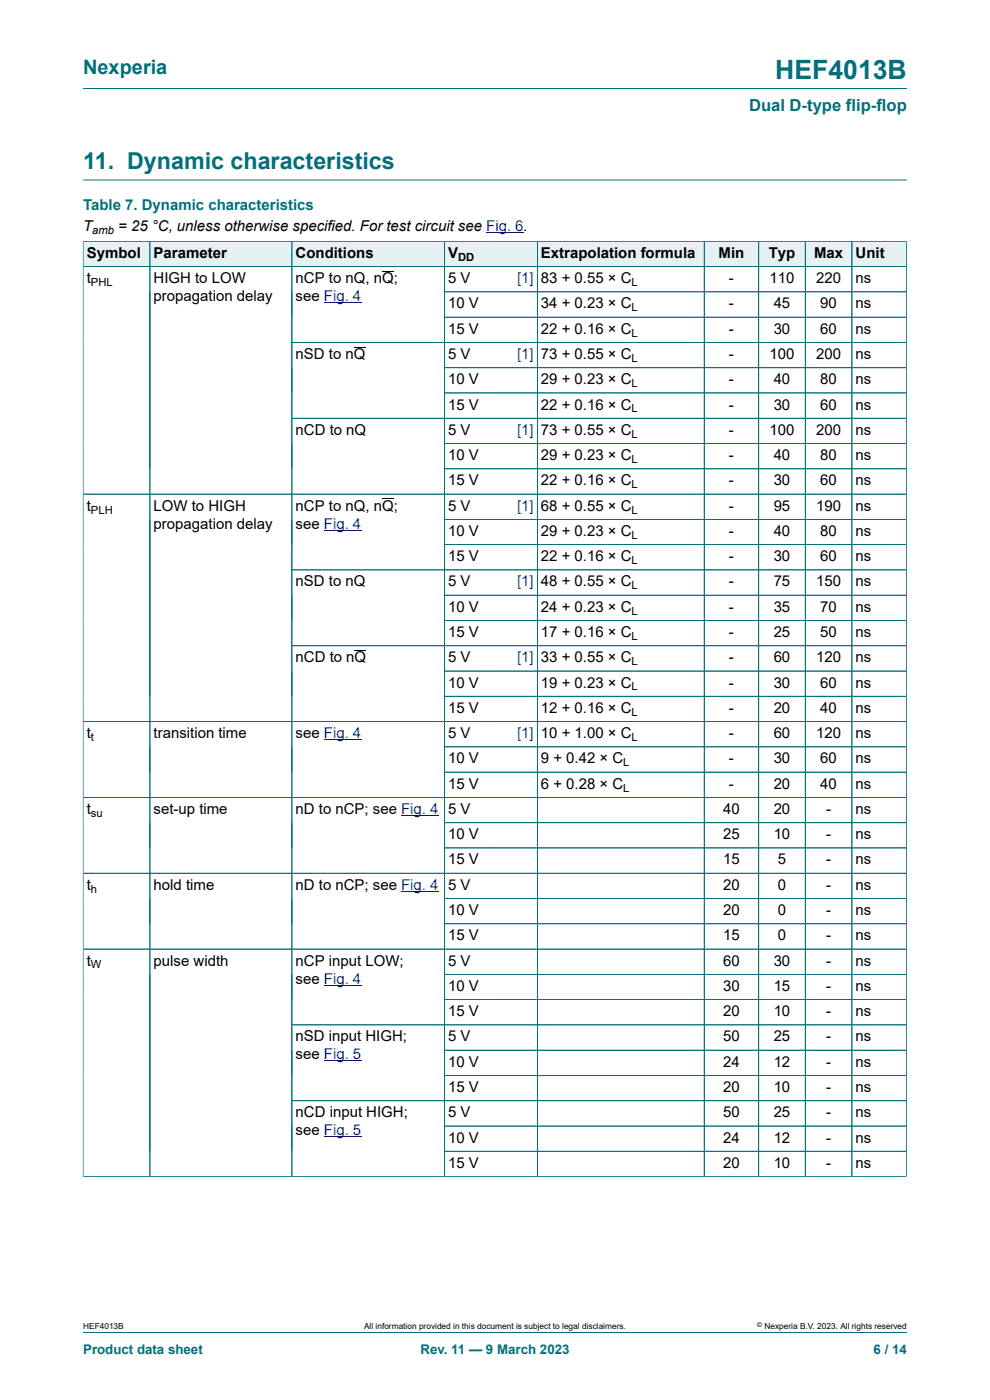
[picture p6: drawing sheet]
<svg xmlns="http://www.w3.org/2000/svg" width="210mm" height="297mm" viewBox="0 0 210 297" stroke-linecap="round" stroke-linejoin="round" font-family="sans-serif">
<defs><g id="words">
<text font-size="5.6" fill="#036f7b" x="164.5" y="16.8">HEF4013B</text>
<text font-size="4.9" fill="#036f7b" x="17.6" y="35.9">11. Dynamic characteristics</text>
<text font-size="4.2" fill="#036f7b" x="17.6" y="15.6">Nexperia</text>
<text font-size="3.5" fill="#036f7b" x="158.9" y="23.7">Dual D-type flip-flop</text>
<text font-size="3.2" fill="#036f7b" x="17.6" y="44.5">Table 7. Dynamic characteristics</text>
<g font-size="3.2">
<text x="17.6" y="49.1">T</text>
<text x="25.1" y="49.1">= 25 °C, unless otherwise specified. For test circuit see Fig. 6.</text>
<text x="18.4" y="54.7">Symbol</text>
<text x="32.6" y="54.7">Parameter</text>
<text x="62.7" y="54.7">Conditions</text>
<text x="95.1" y="54.7">V</text>
<text x="114.8" y="54.7">Extrapolation formula</text>
<text x="152.4" y="54.7">Min</text>
<text x="163.1" y="54.7">Typ</text>
<text x="172.7" y="54.7">Max</text>
<text x="181.5" y="54.7">Unit</text>
<text x="18.4" y="60.1">t</text>
<text x="32.6" y="60.1">HIGH to LOW</text>
<text x="32.6" y="63.9">propagation delay</text>
<text x="62.7" y="60.1">nCP to nQ, nQ;</text>
<text x="62.7" y="63.9">see Fig. 4</text>
<text x="95.1" y="60.1">5 V</text>
<text x="95.1" y="65.4">10 V</text>
<text x="114.8" y="60.1">83 + 0.55 × C</text>
<text x="114.8" y="65.4">34 + 0.23 × C</text>
<text x="154.6" y="60.1">-</text>
<text x="154.6" y="65.4">-</text>
<text x="163.2" y="60.1">110</text>
<text x="164.1" y="65.4">45</text>
<text x="173.1" y="60.1">220</text>
<text x="174" y="65.4">90</text>
<text x="181.5" y="60.1">ns</text>
<text x="181.5" y="65.4">ns</text>
<text x="95.1" y="70.8">15 V</text>
<text x="114.8" y="70.8">22 + 0.16 × C</text>
<text x="154.6" y="70.8">-</text>
<text x="164.1" y="70.8">30</text>
<text x="174" y="70.8">60</text>
<text x="181.5" y="70.8">ns</text>
<text x="62.7" y="76.1">nSD to nQ</text>
<text x="95.1" y="76.1">5 V</text>
<text x="114.8" y="76.1">73 + 0.55 × C</text>
<text x="154.6" y="76.1">-</text>
<text x="163.2" y="76.1">100</text>
<text x="173.1" y="76.1">200</text>
<text x="181.5" y="76.1">ns</text>
<text x="95.1" y="81.5">10 V</text>
<text x="114.8" y="81.5">29 + 0.23 × C</text>
<text x="154.6" y="81.5">-</text>
<text x="164.1" y="81.5">40</text>
<text x="174" y="81.5">80</text>
<text x="181.5" y="81.5">ns</text>
<text x="95.1" y="86.9">15 V</text>
<text x="114.8" y="86.9">22 + 0.16 × C</text>
<text x="154.6" y="86.9">-</text>
<text x="164.1" y="86.9">30</text>
<text x="174" y="86.9">60</text>
<text x="181.5" y="86.9">ns</text>
<text x="62.7" y="92.2">nCD to nQ</text>
<text x="95.1" y="92.2">5 V</text>
<text x="114.8" y="92.2">73 + 0.55 × C</text>
<text x="154.6" y="92.2">-</text>
<text x="163.2" y="92.2">100</text>
<text x="173.1" y="92.2">200</text>
<text x="181.5" y="92.2">ns</text>
<text x="95.1" y="97.6">10 V</text>
<text x="114.8" y="97.6">29 + 0.23 × C</text>
<text x="154.6" y="97.6">-</text>
<text x="164.1" y="97.6">40</text>
<text x="174" y="97.6">80</text>
<text x="181.5" y="97.6">ns</text>
<text x="95.1" y="103">15 V</text>
<text x="114.8" y="103">22 + 0.16 × C</text>
<text x="154.6" y="103">-</text>
<text x="164.1" y="103">30</text>
<text x="174" y="103">60</text>
<text x="181.5" y="103">ns</text>
<text x="18.4" y="108.3">t</text>
<text x="32.6" y="108.3">LOW to HIGH</text>
<text x="32.6" y="112.1">propagation delay</text>
<text x="62.7" y="108.3">nCP to nQ, nQ;</text>
<text x="62.7" y="112.1">see Fig. 4</text>
<text x="95.1" y="108.3">5 V</text>
<text x="95.1" y="113.7">10 V</text>
<text x="114.8" y="108.3">68 + 0.55 × C</text>
<text x="114.8" y="113.7">29 + 0.23 × C</text>
<text x="154.6" y="108.3">-</text>
<text x="154.6" y="113.7">-</text>
<text x="164.1" y="108.3">95</text>
<text x="164.1" y="113.7">40</text>
<text x="173.1" y="108.3">190</text>
<text x="174" y="113.7">80</text>
<text x="181.5" y="108.3">ns</text>
<text x="181.5" y="113.7">ns</text>
<text x="95.1" y="119">15 V</text>
<text x="114.8" y="119">22 + 0.16 × C</text>
<text x="154.6" y="119">-</text>
<text x="164.1" y="119">30</text>
<text x="174" y="119">60</text>
<text x="181.5" y="119">ns</text>
<text x="62.7" y="124.4">nSD to nQ</text>
<text x="95.1" y="124.4">5 V</text>
<text x="114.8" y="124.4">48 + 0.55 × C</text>
<text x="154.6" y="124.4">-</text>
<text x="164.1" y="124.4">75</text>
<text x="173.1" y="124.4">150</text>
<text x="181.5" y="124.4">ns</text>
<text x="95.1" y="129.8">10 V</text>
<text x="114.8" y="129.8">24 + 0.23 × C</text>
<text x="154.6" y="129.8">-</text>
<text x="164.1" y="129.8">35</text>
<text x="174" y="129.8">70</text>
<text x="181.5" y="129.8">ns</text>
<text x="95.1" y="135.1">15 V</text>
<text x="114.8" y="135.1">17 + 0.16 × C</text>
<text x="154.6" y="135.1">-</text>
<text x="164.1" y="135.1">25</text>
<text x="174" y="135.1">50</text>
<text x="181.5" y="135.1">ns</text>
<text x="62.7" y="140.5">nCD to nQ</text>
<text x="95.1" y="140.5">5 V</text>
<text x="114.8" y="140.5">33 + 0.55 × C</text>
<text x="154.6" y="140.5">-</text>
<text x="164.1" y="140.5">60</text>
<text x="173.1" y="140.5">120</text>
<text x="181.5" y="140.5">ns</text>
<text x="95.1" y="145.9">10 V</text>
<text x="114.8" y="145.9">19 + 0.23 × C</text>
<text x="154.6" y="145.9">-</text>
<text x="164.1" y="145.9">30</text>
<text x="174" y="145.9">60</text>
<text x="181.5" y="145.9">ns</text>
<text x="95.1" y="151.2">15 V</text>
<text x="114.8" y="151.2">12 + 0.16 × C</text>
<text x="154.6" y="151.2">-</text>
<text x="164.1" y="151.2">20</text>
<text x="174" y="151.2">40</text>
<text x="181.5" y="151.2">ns</text>
<text x="18.4" y="156.6">t</text>
<text x="32.6" y="156.6">transition time</text>
<text x="62.7" y="156.6">see Fig. 4</text>
<text x="95.1" y="156.6">5 V</text>
<text x="95.1" y="161.9">10 V</text>
<text x="114.8" y="156.6">10 + 1.00 × C</text>
<text x="114.8" y="161.9">9 + 0.42 × C</text>
<text x="154.6" y="156.6">-</text>
<text x="154.6" y="161.9">-</text>
<text x="164.1" y="156.6">60</text>
<text x="164.1" y="161.9">30</text>
<text x="173.1" y="156.6">120</text>
<text x="174" y="161.9">60</text>
<text x="181.5" y="156.6">ns</text>
<text x="181.5" y="161.9">ns</text>
<text x="95.1" y="167.3">15 V</text>
<text x="114.8" y="167.3">6 + 0.28 × C</text>
<text x="154.6" y="167.3">-</text>
<text x="164.1" y="167.3">20</text>
<text x="174" y="167.3">40</text>
<text x="181.5" y="167.3">ns</text>
<text x="18.4" y="172.7">t</text>
<text x="32.6" y="172.7">set-up time</text>
<text x="62.7" y="172.7">nD to nCP; see Fig. 4</text>
<text x="95.1" y="172.7">5 V</text>
<text x="153.4" y="172.7">40</text>
<text x="164.1" y="172.7">20</text>
<text x="175.2" y="172.7">-</text>
<text x="181.5" y="172.7">ns</text>
<text x="95.1" y="178">10 V</text>
<text x="153.4" y="178">25</text>
<text x="164.1" y="178">10</text>
<text x="175.2" y="178">-</text>
<text x="181.5" y="178">ns</text>
<text x="95.1" y="183.4">15 V</text>
<text x="153.4" y="183.4">15</text>
<text x="165" y="183.4">5</text>
<text x="175.2" y="183.4">-</text>
<text x="181.5" y="183.4">ns</text>
<text x="18.4" y="188.8">t</text>
<text x="32.6" y="188.8">hold time</text>
<text x="62.7" y="188.8">nD to nCP; see Fig. 4</text>
<text x="95.1" y="188.8">5 V</text>
<text x="153.4" y="188.8">20</text>
<text x="165" y="188.8">0</text>
<text x="175.2" y="188.8">-</text>
<text x="181.5" y="188.8">ns</text>
<text x="95.1" y="194.1">10 V</text>
<text x="153.4" y="194.1">20</text>
<text x="165" y="194.1">0</text>
<text x="175.2" y="194.1">-</text>
<text x="181.5" y="194.1">ns</text>
<text x="95.1" y="199.5">15 V</text>
<text x="153.4" y="199.5">15</text>
<text x="165" y="199.5">0</text>
<text x="175.2" y="199.5">-</text>
<text x="181.5" y="199.5">ns</text>
<text x="18.4" y="204.8">t</text>
<text x="32.6" y="204.8">pulse width</text>
<text x="62.7" y="204.8">nCP input LOW;</text>
<text x="62.7" y="208.7">see Fig. 4</text>
<text x="95.1" y="204.8">5 V</text>
<text x="153.4" y="204.8">60</text>
<text x="164.1" y="204.8">30</text>
<text x="175.2" y="204.8">-</text>
<text x="181.5" y="204.8">ns</text>
<text x="95.1" y="210.2">10 V</text>
<text x="95.1" y="215.6">15 V</text>
<text x="153.4" y="210.2">30</text>
<text x="153.4" y="215.6">20</text>
<text x="164.1" y="210.2">15</text>
<text x="164.1" y="215.6">10</text>
<text x="175.2" y="210.2">-</text>
<text x="175.2" y="215.6">-</text>
<text x="181.5" y="210.2">ns</text>
<text x="181.5" y="215.6">ns</text>
<text x="62.7" y="220.9">nSD input HIGH;</text>
<text x="95.1" y="220.9">5 V</text>
<text x="153.4" y="220.9">50</text>
<text x="164.1" y="220.9">25</text>
<text x="175.2" y="220.9">-</text>
<text x="181.5" y="220.9">ns</text>
<text x="62.7" y="224.7">see Fig. 5</text>
<text x="95.1" y="226.3">10 V</text>
<text x="153.4" y="226.3">24</text>
<text x="164.1" y="226.3">12</text>
<text x="175.2" y="226.3">-</text>
<text x="181.5" y="226.3">ns</text>
<text x="95.1" y="231.7">15 V</text>
<text x="153.4" y="231.7">20</text>
<text x="164.1" y="231.7">10</text>
<text x="175.2" y="231.7">-</text>
<text x="181.5" y="231.7">ns</text>
<text x="62.7" y="237">nCD input HIGH;</text>
<text x="95.1" y="237">5 V</text>
<text x="153.4" y="237">50</text>
<text x="164.1" y="237">25</text>
<text x="175.2" y="237">-</text>
<text x="181.5" y="237">ns</text>
<text x="62.7" y="240.8">see Fig. 5</text>
<text x="95.1" y="242.4">10 V</text>
<text x="153.4" y="242.4">24</text>
<text x="164.1" y="242.4">12</text>
<text x="175.2" y="242.4">-</text>
<text x="181.5" y="242.4">ns</text>
<text x="95.1" y="247.7">15 V</text>
<text x="153.4" y="247.7">20</text>
<text x="164.1" y="247.7">10</text>
<text x="175.2" y="247.7">-</text>
<text x="181.5" y="247.7">ns</text>
</g>
<g font-size="3.2" fill="#00f">
<text x="109.7" y="60.1">[1]</text>
<text x="109.7" y="76.1">[1]</text>
<text x="109.7" y="92.2">[1]</text>
<text x="109.7" y="108.3">[1]</text>
<text x="109.7" y="124.4">[1]</text>
<text x="109.7" y="140.5">[1]</text>
<text x="109.7" y="156.6">[1]</text>
</g>
<g font-size="2.8" fill="#036f7b">
<text x="17.6" y="287.2">Product data sheet</text>
<text x="89.2" y="287.2">Rev. 11 — 9 March 2023</text>
<text x="185.3" y="287.2">6 / 14</text>
</g>
<g font-size="2.4">
<text x="19.6" y="49.7">amb</text>
<text x="97.2" y="55.3">DD</text>
<text x="19.3" y="60.7">PHL</text>
<text x="134" y="60.7">L</text>
<text x="134" y="66">L</text>
<text x="134" y="71.4">L</text>
<text x="134" y="76.8">L</text>
<text x="134" y="82.1">L</text>
<text x="134" y="87.5">L</text>
<text x="134" y="92.9">L</text>
<text x="134" y="98.2">L</text>
<text x="134" y="103.6">L</text>
<text x="19.3" y="108.9">PLH</text>
<text x="134" y="108.9">L</text>
<text x="134" y="114.3">L</text>
<text x="134" y="119.7">L</text>
<text x="134" y="125">L</text>
<text x="134" y="130.4">L</text>
<text x="134" y="135.8">L</text>
<text x="134" y="141.1">L</text>
<text x="134" y="146.5">L</text>
<text x="134" y="151.8">L</text>
<text x="19.3" y="157.2">t</text>
<text x="134" y="157.2">L</text>
<text x="132.2" y="162.6">L</text>
<text x="132.2" y="167.9">L</text>
<text x="19.3" y="173.3">su</text>
<text x="19.3" y="189.4">h</text>
<text x="19.3" y="205.5">W</text>
</g>
<g font-size="1.8">
<text x="17.6" y="282">HEF4013B</text>
<text x="77.2" y="282">All information provided in this document is subject to legal disclaimers.</text>
<text x="162.2" y="282">Nexperia B.V. 2023. All rights reserved</text>
</g>
<text font-size="1.4" x="160.6" y="281.6">©</text>
</g></defs>
<path d="M17.6 18.8h174.8M17.6 38.2h174.8" fill="none" stroke="#036f7b" stroke-width=".21"/>
<path d="M103.1 49.4h8" fill="none" stroke="#00f" stroke-width=".21"/>
<path d="M17.7 51.3h14v5.2h-14z" fill="#e6f1f2"/>
<path d="M17.6 51.1v5.5h14.2v-5.4h-14.2" fill="none" stroke="#036f7b" stroke-width=".21"/>
<path d="M31.9 51.3h30v5.2h-30z" fill="#e6f1f2"/>
<path d="M31.8 51.2h30.1v5.4h-30.1z" fill="none" stroke="#036f7b" stroke-width=".21"/>
<path d="M62 51.3h32.2v5.2h-32.2z" fill="#e6f1f2"/>
<path d="M61.9 51.2h32.4v5.4h-32.4z" fill="none" stroke="#036f7b" stroke-width=".21"/>
<path d="M94.3 51.3h10.8v5.2h-10.8z" fill="#e6f1f2"/>
<path d="M105.1 51.2h-10.8v5.4h10.8" fill="none" stroke="#036f7b" stroke-width=".21"/>
<path d="M105.1 51.3h8.8v5.2h-8.8z" fill="#e6f1f2"/>
<path d="M105.1 51.2h8.9v5.4h-8.9" fill="none" stroke="#036f7b" stroke-width=".21"/>
<path d="M114.1 51.3h35.2v5.2h-35.2z" fill="#e6f1f2"/>
<path d="M114 51.2h35.4v5.4h-35.4z" fill="none" stroke="#036f7b" stroke-width=".21"/>
<path d="M149.5 51.3h11.4v5.2h-11.4z" fill="#e6f1f2"/>
<path d="M149.4 51.2h11.5v5.4h-11.5z" fill="none" stroke="#036f7b" stroke-width=".21"/>
<path d="M161 51.3h9.8v5.2h-9.8z" fill="#e6f1f2"/>
<path d="M160.9 51.2h9.9v5.4h-9.9z" fill="none" stroke="#036f7b" stroke-width=".21"/>
<path d="M170.9 51.3h9.7v5.2h-9.7z" fill="#e6f1f2"/>
<path d="M170.8 51.2h9.9v5.4h-9.9z" fill="none" stroke="#036f7b" stroke-width=".21"/>
<path d="M180.8 51.3h11.4v5.2h-11.4z" fill="#e6f1f2"/>
<g fill="none" stroke="#036f7b" stroke-width=".21">
<path d="M17.6 56.6h174.7M17.6 51.3v198.4M17.7 51.2h174.6M31.8 51.3v198.3M61.9 51.3v198.3M94.3 51.3v198.3M114 51.3v198.3M149.4 51.3v198.3M160.9 51.3v198.3M170.8 51.3v198.3M180.7 51.2v198.4M192.3 51.1v198.6"/>
<path d="M61.9 72.6h130.4M94.3 61.9h98M94.3 67.3h98M94.3 78h98M61.9 88.7h130.4M94.3 83.4h98M94.3 94.1h98M94.3 99.5h98M17.6 104.8h174.7M94.3 110.2h98M94.3 115.5h98M94.3 126.3h98"/>
<path d="M192.3 120.9h-130.4M192.3 131.6h-98M192.3 137h-130.4M17.6 153.1h174.7M94.3 142.4h98M192.3 147.7h-98M192.3 158.4h-98M17.6 169.2h174.7M94.3 179.9h98M192.3 163.8h-98M192.3 174.5h-98M94.3 196h98"/>
<path d="M192.3 185.3h-174.7M192.3 190.6h-98M94.3 206.7h98M192.3 201.3h-174.7M192.3 212.1h-98M192.3 217.4h-130.4M94.3 228.2h98M192.3 222.8h-98M192.3 233.5h-130.4M192.3 238.9h-98M192.3 244.2h-98M192.3 249.6h-174.7"/>
<path d="M17.6 282.6h174.8"/>
</g>
<path d="M81 57.6h2.5M75.1 73.7h2.4M81 105.8h2.5M75.2 138h2.5" fill="none" stroke="#000" stroke-width=".21"/>
<path d="M68.7 64.2h7.9M68.7 112.5h7.9M68.7 156.9h7.9M85.1 173h7.9M85.1 189.1h7.9M68.7 209h7.9M68.7 225.1h7.9M68.7 241.2h7.9" fill="none" stroke="#00f" stroke-width=".21"/>
<use href="#words"/>
</svg>
